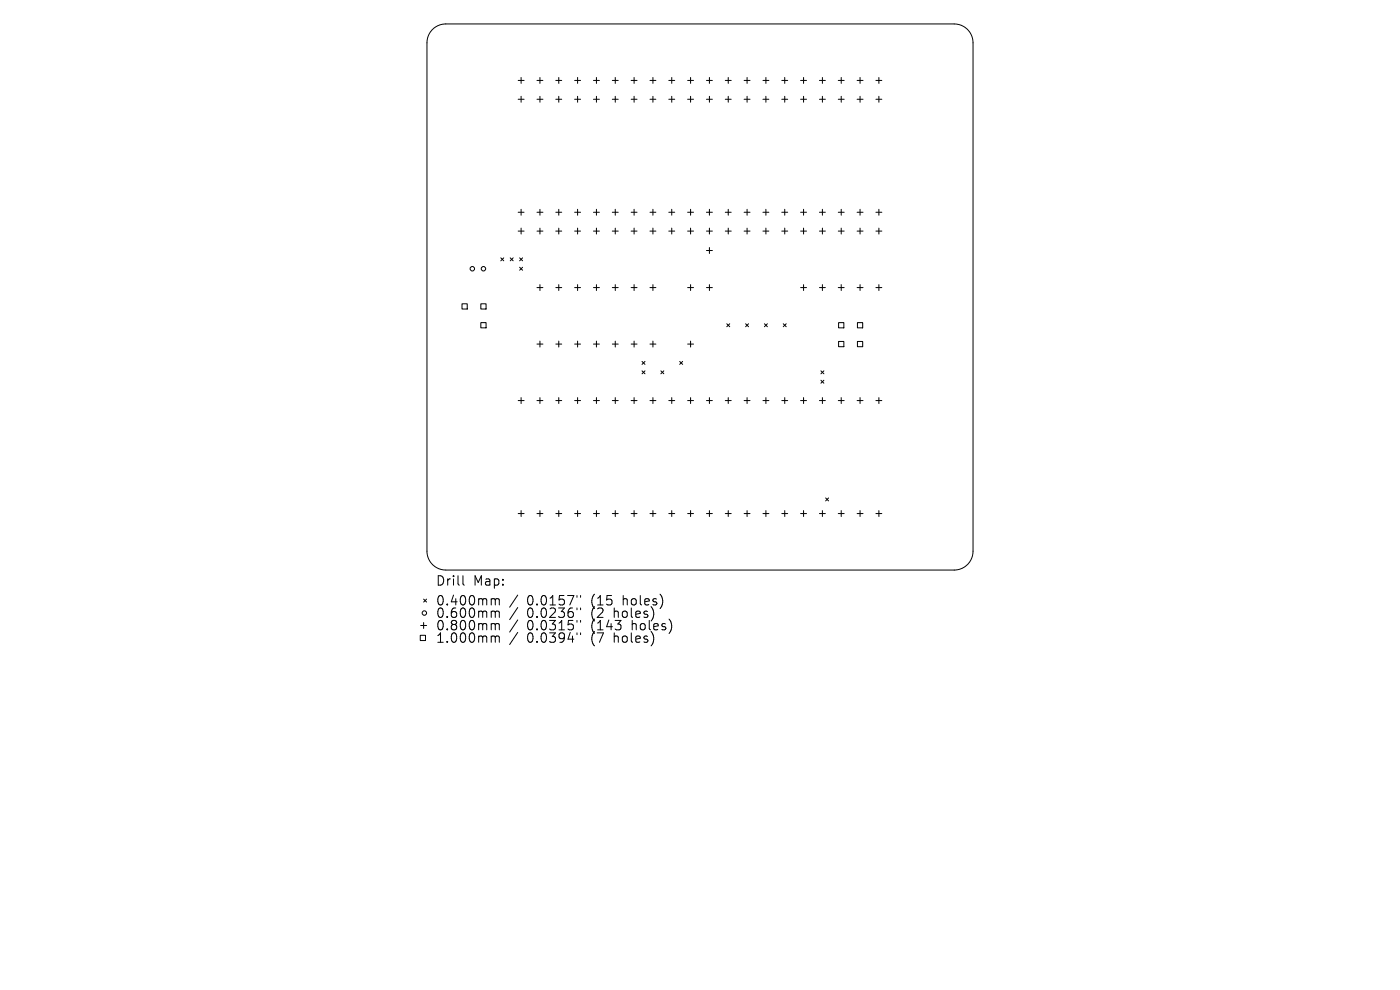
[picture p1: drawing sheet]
<svg xmlns="http://www.w3.org/2000/svg" width="297mm" height="210mm" viewBox="0 0 297 210" stroke-linecap="round" stroke-linejoin="round" font-family="sans-serif">
<defs><g id="words">
<g font-size="2.8">
<text x="92.5" y="124.5">Drill</text>
<text x="100.4" y="124.5">Map:</text>
<text x="92.5" y="128.7">0.400mm</text>
<text x="92.5" y="131.3">0.600mm</text>
<text x="111.7" y="128.7">0.0157&quot;</text>
<text x="111.7" y="131.3">0.0236&quot;</text>
<text x="125.4" y="128.7">(15</text>
<text x="125.4" y="131.3">(2</text>
<text x="130.2" y="131.3">holes)</text>
<text x="132.1" y="128.7">holes)</text>
<text x="92.5" y="133.9">0.800mm</text>
<text x="92.5" y="136.6">1.000mm</text>
<text x="111.7" y="133.9">0.0315&quot;</text>
<text x="111.7" y="136.6">0.0394&quot;</text>
<text x="125.4" y="133.9">(143</text>
<text x="125.4" y="136.6">(7</text>
<text x="130.2" y="136.6">holes)</text>
<text x="134" y="133.9">holes)</text>
</g>
</g></defs>
<g fill="none" stroke="#000" stroke-width=".21">
<path d="M91.7 6.3l1.2-.8 1.7-.4h107.8a4 4 0 0 1 4 4v107.8a4 4 0 0 1-4 4h-107.8a4 4 0 0 1-4-4v-107.8l.3-1.5zM109.9 17.1h1.3M110.6 16.4v1.3M113.9 17.1h1.3M114.5 16.4v1.3M117.9 17.1h1.3M118.5 16.4v1.3M121.9 17.1h1.3M122.5 16.4v1.3M125.9 17.1h1.3M126.5 16.4v1.3M129.9 17.1h1.3"/>
<path d="M130.5 16.4v1.3M133.9 17.1h1.2M134.5 16.4v1.3M137.9 17.1h1.2M138.5 16.4v1.3M141.9 17.1h1.2M142.5 16.4v1.3M145.9 17.1h1.2M146.5 16.4v1.3M149.9 17.1h1.2M150.5 16.4v1.3M153.9 17.1h1.2"/>
<path d="M154.5 16.4v1.3M157.9 17.1h1.2M158.5 16.4v1.3M161.9 17.1h1.2M162.5 16.4v1.3M165.8 17.1h1.3M166.5 16.4v1.3M169.8 17.1h1.3M170.5 16.4v1.3M173.8 17.1h1.3M174.5 16.4v1.3M177.8 17.1h1.3"/>
<path d="M178.5 16.4v1.3M181.8 17.1h1.3M182.5 16.4v1.3M185.8 17.1h1.3M186.5 16.4v1.3M109.9 21.1h1.3M110.6 20.4v1.3M113.9 21.1h1.3M114.5 20.4v1.3M117.9 21.1h1.3M118.5 20.4v1.3M121.9 21.1h1.3"/>
<path d="M122.5 20.4v1.3M125.9 21.1h1.3M126.5 20.4v1.3M129.9 21.1h1.3M130.5 20.4v1.3M133.9 21.1h1.2M134.5 20.4v1.3M137.9 21.1h1.2M138.5 20.4v1.3M141.9 21.1h1.2M142.5 20.4v1.3M145.9 21.1h1.2"/>
<path d="M146.5 20.4v1.3M149.9 21.1h1.2M150.5 20.4v1.3M153.9 21.1h1.2M154.5 20.4v1.3M157.9 21.1h1.2M158.5 20.4v1.3M161.9 21.1h1.2M162.5 20.4v1.3M165.8 21.1h1.3M166.5 20.4v1.3M169.8 21.1h1.3"/>
<path d="M170.5 20.4v1.3M173.8 21.1h1.3M174.5 20.4v1.3M177.8 21.1h1.3M178.5 20.4v1.3M181.8 21.1h1.3M182.5 20.4v1.3M185.8 21.1h1.3M186.5 20.4v1.3M106.2 54.7l.7 .6M106.9 54.7l-.7 .6M108.2 54.7l.7 .6"/>
<path d="M108.9 54.7l-.7 .6M109.9 45h1.3M109.9 49h1.3M110.2 56.7l.7 .6M110.2 54.7l.7 .6M110.6 44.4v1.3M110.6 48.4v1.2M110.9 54.7l-.7 .6M110.9 56.7l-.7 .6M113.9 45h1.3M113.9 49h1.3M114.5 44.4v1.3"/>
<path d="M114.5 48.4v1.2M117.9 45h1.3M117.9 49h1.3M118.5 44.4v1.3M118.5 48.4v1.2M121.9 45h1.3M121.9 49h1.3M122.5 44.4v1.3M122.5 48.4v1.2M125.9 45h1.3M125.9 49h1.3M126.5 44.4v1.3"/>
<path d="M126.5 48.4v1.2M129.9 45h1.3M129.9 49h1.3M130.5 44.4v1.3M130.5 48.4v1.2M133.9 45h1.2M133.9 49h1.2M134.5 44.4v1.3M134.5 48.4v1.2M137.9 45h1.2M137.9 49h1.2M138.5 44.4v1.3"/>
<path d="M138.5 48.4v1.2M141.9 45h1.2M141.9 49h1.2M142.5 44.4v1.3M142.5 48.4v1.2M145.9 45h1.2M145.9 49h1.2M146.5 44.4v1.3M146.5 48.4v1.2M149.9 45h1.2M149.9 49h1.2M149.9 53.1h1.2"/>
<path d="M150.5 44.4v1.3M150.5 48.4v1.2M150.5 52.5v1.3M153.9 45h1.2M153.9 49h1.2M154.5 44.4v1.3M154.5 48.4v1.2M157.9 45h1.2M157.9 49h1.2M158.5 44.4v1.3M158.5 48.4v1.2M161.9 45h1.2"/>
<path d="M161.9 49h1.2M162.5 44.4v1.3M162.5 48.4v1.2M165.8 45h1.3M165.8 49h1.3M166.5 44.4v1.3M166.5 48.4v1.2M169.8 45h1.3M169.8 49h1.3M170.5 44.4v1.3M170.5 48.4v1.2M173.8 45h1.3"/>
<path d="M173.8 49h1.3M174.5 44.4v1.3M174.5 48.4v1.2M177.8 45h1.3M177.8 49h1.3M178.5 44.4v1.3M178.5 48.4v1.2M181.8 45h1.3M181.8 49h1.3M182.5 44.4v1.3M182.5 48.4v1.2M185.8 45h1.3"/>
<path d="M185.8 49h1.3M186.5 44.4v1.3M186.5 48.4v1.2M98 64.4h1.1v1.2h-1.1zM102 64.4h1.1v1.2h-1.1zM102 68.4h1.1v1.2h-1.1zM113.9 61h1.3M113.9 73h1.3M114.5 60.4v1.2M114.5 72.4v1.2M117.9 61h1.3M117.9 73h1.3"/>
<path d="M118.5 60.4v1.2M118.5 72.4v1.2M121.9 61h1.3M121.9 73h1.3M122.5 60.4v1.2M122.5 72.4v1.2M125.9 61h1.3M125.9 73h1.3M126.5 60.4v1.2M126.5 72.4v1.2M129.9 61h1.3M129.9 73h1.3"/>
<path d="M130.5 60.4v1.2M130.5 72.4v1.2M133.9 61h1.2M133.9 73h1.2M134.5 60.4v1.2M134.5 72.4v1.2M136.2 76.7l.6 .6M136.2 78.7l.6 .6M136.8 76.7l-.6 .6M136.8 78.7l-.6 .6M137.9 61h1.2M137.9 73h1.2"/>
<path d="M138.5 60.4v1.2M138.5 72.4v1.2M140.2 78.7l.6 .6M140.8 78.7l-.6 .6M144.2 76.7l.6 .6M144.8 76.7l-.6 .6M145.9 61h1.2M145.9 73h1.2M146.5 60.4v1.2M146.5 72.4v1.2M149.9 61h1.2M150.5 60.4v1.2"/>
<path d="M154.2 68.7l.6 .6M154.8 68.7l-.6 .6M158.2 68.7l.6 .6M158.8 68.7l-.6 .6M162.2 68.7l.6 .6M162.8 68.7l-.6 .6M166.2 68.7l.6 .6M166.8 68.7l-.6 .6M169.8 61h1.3M170.5 60.4v1.2M173.8 61h1.3M174.2 78.7l.6 .6"/>
<path d="M174.5 60.4v1.2M174.8 78.7l-.6 .6M177.8 61h1.3M177.9 68.4h1.1v1.2h-1.1zM177.9 72.4h1.1v1.1h-1.1zM178.5 60.4v1.2M181.8 61h1.3M181.9 68.4h1.1v1.2h-1.1zM181.9 72.4h1.1v1.1h-1.1zM182.5 60.4v1.2M185.8 61h1.3M186.5 60.4v1.2"/>
<path d="M109.9 85h1.3M110.6 84.3v1.3M113.9 85h1.3M114.5 84.3v1.3M117.9 85h1.3M118.5 84.3v1.3M121.9 85h1.3M122.5 84.3v1.3M125.9 85h1.3M126.5 84.3v1.3M129.9 85h1.3M130.5 84.3v1.3"/>
<path d="M133.9 85h1.2M134.5 84.3v1.3M137.9 85h1.2M138.5 84.3v1.3M141.9 85h1.2M142.5 84.3v1.3M145.9 85h1.2M146.5 84.3v1.3M149.9 85h1.2M150.5 84.3v1.3M153.9 85h1.2M154.5 84.3v1.3"/>
<path d="M157.9 85h1.2M158.5 84.3v1.3M161.9 85h1.2M162.5 84.3v1.3M165.8 85h1.3M166.5 84.3v1.3M169.8 85h1.3M170.5 84.3v1.3M173.8 85h1.3M174.2 80.7l.6 .6M174.5 84.3v1.3M174.8 80.7l-.6 .6"/>
<path d="M177.8 85h1.3M178.5 84.3v1.3M181.8 85h1.3M182.5 84.3v1.3M185.8 85h1.3M186.5 84.3v1.3M109.9 108.9h1.3M110.6 108.3v1.3M113.9 108.9h1.3M114.5 108.3v1.3M117.9 108.9h1.3M118.5 108.3v1.3"/>
<path d="M121.9 108.9h1.3M122.5 108.3v1.3M125.9 108.9h1.3M126.5 108.3v1.3M129.9 108.9h1.3M130.5 108.3v1.3M133.9 108.9h1.2M134.5 108.3v1.3M137.9 108.9h1.2M138.5 108.3v1.3M141.9 108.9h1.2M142.5 108.3v1.3"/>
<path d="M145.9 108.9h1.2M146.5 108.3v1.3M149.9 108.9h1.2M150.5 108.3v1.3M153.9 108.9h1.2M154.5 108.3v1.3M157.9 108.9h1.2M158.5 108.3v1.3M161.9 108.9h1.2M162.5 108.3v1.3M165.8 108.9h1.3M166.5 108.3v1.3"/>
<path d="M169.8 108.9h1.3M170.5 108.3v1.3M173.8 108.9h1.3M174.5 108.3v1.3M175.2 105.6l.6 .7M175.8 105.6l-.6 .7M177.8 108.9h1.3M178.5 108.3v1.3M181.8 108.9h1.3M182.5 108.3v1.3M185.8 108.9h1.3M186.5 108.3v1.3"/>
<path d="M89.2 134.8h1.1v1.1h-1.1zM89.2 132.7h1.3M89.9 127.1l.6 .6M89.9 132.1v1.2M90.5 127.1l-.6 .6M98.2 122.1v1.7l.3 .3M104.8 127l.3 .3M104.8 129.6l.3 .3M104.8 132.3l.3 .3M104.8 134.9l.3 .3M105.1 127.3v1M105.1 129.9v1.1"/>
<path d="M105.1 132.6v1M105.1 135.2v1M105.1 127.3l.3-.3 .4 .1 .1 1.2M105.1 129.9l.3-.3 .4 .1 .1 1.3M105.1 132.6l.3-.3 .4 .1 .1 1.2M105.1 135.2l.3-.3 .4 .1 .1 1.2M109.8 126.2l-1.7 2.6M109.8 128.9l-1.7 2.5M109.8 131.5l-1.7 2.6M109.8 134.2l-1.7 2.5M122.4 126.3v.4M122.4 129v.4"/>
<path d="M122.4 131.6v.4M122.4 134.2v.4M123.2 126.3v.4M123.2 129v.4M123.2 131.6v.4M123.2 134.2v.4M138.7 130l-.1 .9M138.7 135.3l-.1 .9M140.5 126.9v1.3M142.4 132.2v1.3"/>
<circle cx="100.2" cy="57" r=".47"/>
<circle cx="102.6" cy="57" r=".47"/>
<circle cx="90" cy="130" r=".47"/>
</g>
<use href="#words"/>
</svg>
